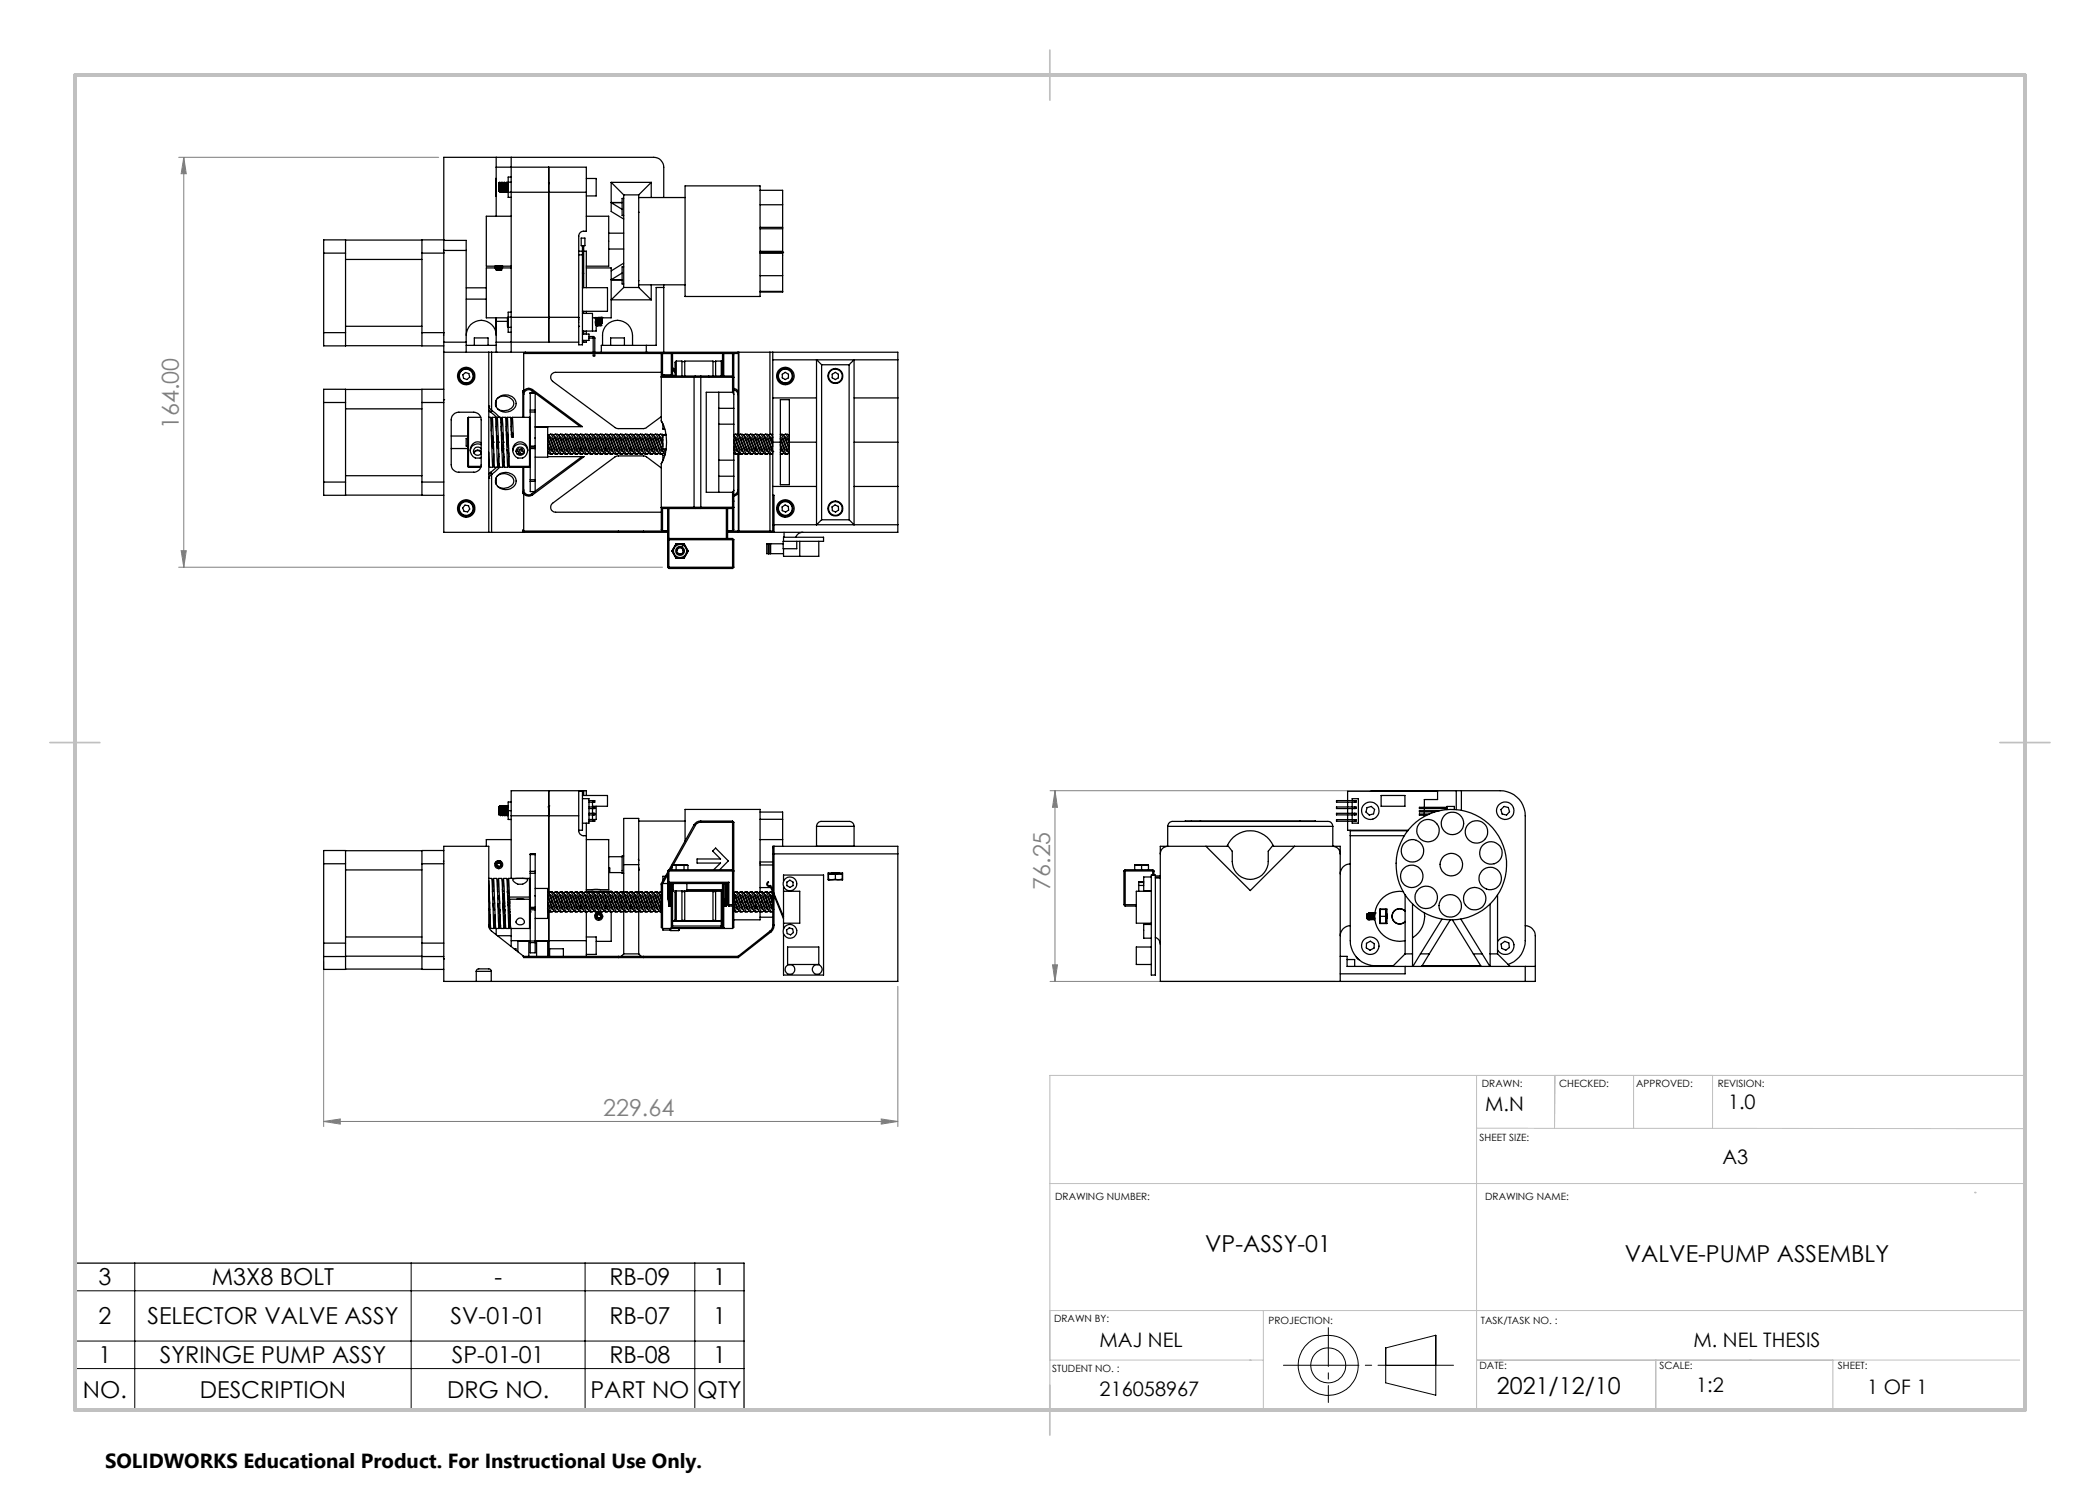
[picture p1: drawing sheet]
<svg xmlns="http://www.w3.org/2000/svg" width="420mm" height="297mm" viewBox="0 0 420 297" stroke-linecap="round" stroke-linejoin="round" font-family="sans-serif">
<defs><g id="words">
<g font-size="4.7" fill="#808080">
<text x="35.8" y="85.8" transform="rotate(-90 35.8 85.8)">164.00</text>
<text x="210" y="178" transform="rotate(-90 210 178)">76.25</text>
<text x="120.6" y="223.3">229.64</text>
</g>
<g font-size="4.7">
<text x="241.1" y="250.4">VP-ASSY-01</text>
<text x="19.7" y="257.1">3</text>
<text x="42.4" y="257.1">M3X8 BOLT</text>
<text x="98.9" y="257.1">-</text>
<text x="121.9" y="257.1">RB-09</text>
<text x="142.6" y="257.1">1</text>
<text x="325" y="252.3">VALVE-PUMP ASSEMBLY</text>
<text x="19.7" y="264.9">2</text>
<text x="29.5" y="264.9">SELECTOR VALVE ASSY</text>
<text x="90.1" y="264.9">SV-01-01</text>
<text x="121.9" y="264.9">RB-07</text>
<text x="142.6" y="264.9">1</text>
<text x="19.7" y="272.6">1</text>
<text x="32" y="272.6">SYRINGE PUMP ASSY</text>
<text x="90.4" y="272.6">SP-01-01</text>
<text x="121.9" y="272.6">RB-08</text>
<text x="142.6" y="272.6">1</text>
<text x="16.6" y="279.5">NO.</text>
<text x="40" y="279.5">DESCRIPTION</text>
<text x="89.4" y="279.5">DRG NO.</text>
<text x="118.1" y="279.5">PART NO</text>
<text x="139.5" y="279.5">QTY</text>
<text x="299.4" y="278.8">2021/12/10</text>
</g>
<text font-size="4.1" x="21" y="293.7">SOLIDWORKS Educational Product. For Instructional Use Only.</text>
<g font-size="4">
<text x="345.6" y="221.8">1.0</text>
<text x="297" y="222.2">M.N</text>
<text x="344.5" y="232.8">A3</text>
<text x="219.9" y="269.4">MAJ NEL</text>
<text x="338.7" y="269.4">M. NEL THESIS</text>
<text x="219.9" y="279.2">216058967</text>
<text x="339.2" y="278.4">1:2</text>
<text x="373.5" y="278.8">1 OF 1</text>
</g>
<g font-size="2">
<text x="296.4" y="217.4">DRAWN:</text>
<text x="311.8" y="217.4">CHECKED:</text>
<text x="327.2" y="217.4">APPROVED:</text>
<text x="343.6" y="217.4">REVISION:</text>
<text x="295.9" y="228.3">SHEET SIZE:</text>
<text x="211" y="240">DRAWING NUMBER:</text>
<text x="297" y="240">DRAWING NAME:</text>
<text x="210.8" y="264.4">DRAWN BY:</text>
<text x="253.7" y="264.9">PROJECTION:</text>
<text x="296.2" y="264.9">TASK/TASK NO. :</text>
<text x="210.4" y="274.3">STUDENT NO. :</text>
<text x="295.9" y="273.7">DATE:</text>
<text x="331.9" y="273.7">SCALE:</text>
<text x="367.6" y="273.7">SHEET:</text>
</g>
</g></defs>
<g fill="none" stroke="#000" stroke-width=".2">
<path d="M15 258.2h133.8M27 252.6v29.4M82.2 252.6v29.4M117 252.6v29.4M139 252.6v29.4M15 268.2h133.8M15 273.7h133.8M277.1 269.6l10.1-2.6v12l-10.1-2.4zM277.1 273.1h10.1"/>
<circle cx="265.6" cy="273.1" r="3.5"/>
<circle cx="265.7" cy="273.1" r="6"/>
</g>
<path d="M36.8 31.5l.5 3.2h-1.1zM36.2 110.1h1.1l-.5 3.3zM211 158.1l.5 3.4h-1zM210.5 193h1l-.5 3.3zM64.7 224.3l3.4-.5v1zM176.2 223.8l3.4 .5-3.4 .5z" fill="none" stroke="#808080" stroke-width=".2"/>
<path d="M15 252.6h133.8v29.4h-133.8z" fill="none" stroke="#000" stroke-width=".25"/>
<path d="M256.7 273.1h34" fill="none" stroke="#000" stroke-width=".2" stroke-dasharray="15.2 1.3 1.3 1.3" stroke-dashoffset=".1"/>
<path d="M265.7 265.5v15" fill="none" stroke="#000" stroke-width=".2" stroke-dasharray="15.2 1.3 1.3 1.3" stroke-dashoffset="7.5"/>
<g fill="none" stroke="#c0c0c0" stroke-width=".2">
<path d="M210 215.1h195v66.9h-195zM295.3 215.1v66.9M310.9 215.1v10.6M311 215.1l-.1 10.6M326.7 215.1v10.6M342.5 215.1v10.6M210 236.7h195M295.3 225.6l15.6 .1M310.9 225.7h31.6M342.5 225.7h62.5M210 272h42.7M210 262.1h195"/>
<path d="M252.7 262.1v19.9M295.3 272h108.6M331.2 272v10M366.6 272v10"/>
</g>
<path d="M210 10v10M10 148.5h10M400 148.5h10M210 277v10" fill="none" stroke="#c0c0c0" stroke-width=".35"/>
<path d="M14.8 248.5a.2 .2 0 0 1 .4 0 .2 .2 0 0 1-.4 0zM394.8 238.5a.17 .17 0 0 1 .3 0 .17 .17 0 0 1-.3 0zM14.8 198.5a.2 .2 0 0 1 .4 0 .2 .2 0 0 1-.4 0zM404.8 198.5a.2 .2 0 0 1 .4 0 .2 .2 0 0 1-.4 0zM14.8 148.5a.2 .2 0 0 1 .4 0 .2 .2 0 0 1-.4 0zM404.8 148.5a.2 .2 0 0 1 .4 0 .2 .2 0 0 1-.4 0zM14.8 98.5a.2 .2 0 0 1 .4 0 .2 .2 0 0 1-.4 0zM404.8 98.5a.2 .2 0 0 1 .4 0 .2 .2 0 0 1-.4 0zM14.8 48.5a.2 .2 0 0 1 .4 0 .2 .2 0 0 1-.4 0zM404.8 48.5a.2 .2 0 0 1 .4 0 .2 .2 0 0 1-.4 0zM59.8 15a.17 .17 0 0 1 .3 0 .17 .17 0 0 1-.3 0zM59.8 282a.17 .17 0 0 1 .3 0 .17 .17 0 0 1-.3 0zM109.8 15a.2 .2 0 0 1 .4 0 .2 .2 0 0 1-.4 0zM109.8 282a.2 .2 0 0 1 .4 0 .2 .2 0 0 1-.4 0zM159.8 15a.2 .2 0 0 1 .4 0 .2 .2 0 0 1-.4 0zM159.8 282a.2 .2 0 0 1 .4 0 .2 .2 0 0 1-.4 0zM209.8 15a.17 .17 0 0 1 .3 0 .17 .17 0 0 1-.3 0zM209.8 282a.17 .17 0 0 1 .3 0 .17 .17 0 0 1-.3 0zM259.8 15a.2 .2 0 0 1 .4 0 .2 .2 0 0 1-.4 0zM249.8 272a.2 .2 0 0 1 .4 0 .2 .2 0 0 1-.4 0zM309.8 15a.2 .2 0 0 1 .4 0 .2 .2 0 0 1-.4 0zM299.8 272a.17 .17 0 0 1 .3 0 .17 .17 0 0 1-.3 0zM359.8 15a.17 .17 0 0 1 .3 0 .17 .17 0 0 1-.3 0zM349.8 272a.2 .2 0 0 1 .4 0 .2 .2 0 0 1-.4 0z" fill="#c0c0c0"/>
<path d="M15 15h390v267h-390z" fill="none" stroke="#c0c0c0" stroke-width=".7"/>
<path d="M35.7 31.5h52M36.8 31.5v81.9M35.7 113.4h96.8M210 158.1h81.3M211 158.1v38.2M64.7 192.3v33M179.6 197.3v28M210 196.3h57.1M64.7 224.3h114.9" fill="none" stroke="#808080" stroke-width=".2"/>
<g fill="#808080">
<path d="M64.7 224.3l3.4-.5v1zM176.2 223.8l3.4 .5-3.4 .5z"/>
<path d="M210.5 193h1l-.5 3.3zM211 158.1l.5 3.4h-1z"/>
<path d="M36.8 31.5l.5 3.2h-1.1zM36.2 110.1h1.1l-.5 3.3z"/>
</g>
<g fill="none" stroke="#000" stroke-width=".25">
<path d="M99.1 37.5h.1M99.2 31.5v1.9M99.2 33.4h18.1v5M99.2 35.7h-.1v3.5h.1M99.2 33.4v9.8M99.7 36.7l.3 1.7M99.7 36.7l.1-.2 .2 1.9M99.7 36.7h.1M99.7 36.7v1.5h.2M100 36.7l.3 1.5M100.1 36.7l-.2-.2 .1 1.9 .2-.2M100.2 36.5l.2 1.9-.3-1.7z"/>
<path d="M100.4 36.7l-.1-.2 .1 1.9 .1-.3-.1-1.4M100.5 36.5l.2 1.9-.3-1.7zM100.5 38.2h.1M100.7 36.7l.2 1.4-.1 .3M100.7 38.4h.1M100.8 36.7l-.2-.2 .2 1.9M100.8 36.7l.3 1.7M100.8 36.7l.1-.2 .2 1.9M100.9 38.2h.1M101.1 38.4h.1M101.1 36.7l-.1-.2 .1 1.9 .1-.3-.1-1.4M101.2 36.5h.1l.1 1.9-.1-.3z"/>
<path d="M101.2 38.2h.1M101.4 36.7l.2 1.5M101.5 36.7l-.2-.2 .2 1.9 .1-.2M101.5 36.7l.1-.2v.2M101.5 36.7l.1 1.5M101.6 38.2h.1M101.6 38.4h15.7M101.6 36.4h.6M102.2 31.5v38.9M102.2 35.4h-.6v4.1h.6M109.7 38.2l.1 .2M109.7 33.4v30.1"/>
<path d="M109.8 36.7l-.1-.2v.3M117.3 35.7h1.9v3.5h-1.9M117.3 38.4v7.8a1.12 1.12 0 0 0-1.6 1v16.3M122.2 36.5h8M122.2 36.5v5.8l2.5 1.5M122.2 36.5l2.5 2.5M124.7 39.7h-.3v3.4h.3M124.7 39v18.5M124.7 39h3M127.7 39v18.5M127.7 39.5h9.3M130.2 36.5l-2.5 2.5"/>
<path d="M130.2 36.5v3M132.8 39.5v-6.1a1.99 1.99 0 0 0-2.1-1.9h-41.9v16.6M137 37.2h15v22.1h-15zM152 38.1h4.5v2.9M64.7 50.6v-2.6h4.4v2.6M64.7 50.6v15.9M64.7 50.6h4.4M69.1 50.6v15.9M69.1 51.9h15.3M69.1 48h15.3M84.4 50.6v15.9M84.4 50.6h4.4"/>
<path d="M88.8 50.1l-.1 .1M88.8 48.1h4.4v2M88.8 48.1v2M88.8 48h-4.4v2.6M88.8 50.1v18.3M88.8 50.1h4.4M93.2 59.8h4.1M93.2 57.6h4.1M93.2 50.1v18.3M99.1 53.6l.1 .3M99.1 53.4h.1M99.1 53.6h-1.8v10h4.3"/>
<path d="M99.2 53.9h1.1M99.2 53.9l.2 .1M99.2 53.2v.1M99.2 53.4v.1M99.4 54h.4M99.4 54h.1M99.4 53.8h1zM99.4 53.8h.1M99.8 54h.3M99.8 54h.1M100 53.2l-.9 .1M100.1 54h.1"/>
<path d="M100.3 53.4l-1.2 .2M100.3 53.6l-1.1 .1M100.3 53.3l-1.1 .1M100.3 53.6l-.9 .2M100.3 53.4l.1 .1M100.3 53.6l.1 .1-1 .1M100.3 53.9l-.2 .1M100.3 53.3v.1M100.3 53.6h.1M100.3 53.8v.1M100.4 53.3h-.1M100.4 53.5l-.1 .1"/>
<path d="M100.4 53.5l-1.3 .1M100.4 53.2l-1.3 .2M100.4 53.2l-1.3 .1M102.2 43.2h-4.9v10h4.9M102.2 53.6h-1.9M115.7 50.2h.8M115.7 51h.8M116.2 47.6h.8v1.5h-.8zM116.5 49.1v19.9h-.8v-5.5M116.5 57.5h5v4.8h-5M116.5 54.6h.2M116.7 50.2h.6v7.3"/>
<path d="M116.7 49.1v8.4M117.3 53.6h4.9v10h-3.7M117.3 43.2h4.4v10h-4.4M121.7 46.6h3M121.7 49.8h3M122.2 40.5h2.2M122.2 56h2.2M124.4 40.5h-2.2l2.2 1.4M124.4 54.6l-2.2 1.3h2.2M124.7 53.4h-.3v3.4h.3M124.7 57.5h3M124.7 52.6l-2.5 1.6"/>
<path d="M124.7 57.5l-2.5 2.5h8M127.7 42.4v.1M127.7 56.1v.1M127.7 57h9.3M127.7 57.5l2.5 2.5M127.8 56.1v.1M127.8 42.4v.1M130.2 57v3M132.8 57.5h-1.6v11.6h-10.9v1.3M132.8 57v13.4M152 50.3h4.5M152 45.8h4.5"/>
<path d="M152 55.1h4.5M152 50.7h4.5M152 45.5h4.5M152 41h4.5M152 58.3h4.5M152 50.5h4.5M156.5 45.8v4.5M156.5 50.7v4.4M156.5 41v4.5M156.5 55.1v3.2M156.5 50.5h.1M156.5 50.3v.2"/>
<path d="M156.5 58.3v.1h-4.5M156.5 45.5v.3M156.5 50.5v.2M64.7 66.5v2.7h4.4v-2.7M64.7 66.5h4.4M69.1 65.3h15.3M69.1 69.1h15.3M69.1 77.9h15.3M84.4 66.5v2.7h4.4M84.4 66.5h4.4M88.7 79.9h.1M88.8 67l-.1 .1"/>
<path d="M88.8 68.4v2M88.8 77.9h-4.4v2.6M88.8 70.4v36.1h9M88.8 70.4h9M88.8 68.4h4.4M92.6 75l.5-.5 .7 .2 .1 .7-.5 .5-.7-.2zM93.2 68.4v2M93.2 67.1a3 3 0 0 1 3-3 3 3 0 0 1 3 3M93.2 69.1h6M94.9 69.1v-1.5h2.7v1.5M97.8 70.4h.5M97.8 70.4v36.1"/>
<path d="M98.3 70.4h20.3M98.3 70.4v11.7M99.1 63.6v2.6h.1M99.1 64.4h.1M99.2 63.6v.7M99.2 68.4v2M99.2 68.4h16.5M99.2 64.3v4.1M99.2 64.3h2.3M99.4 79.8a2.16 2.16 0 0 1 2.2-.8 2.16 2.16 0 0 1 1.6 1.7 2.16 2.16 0 0 1-1.9 1.7 2.16 2.16 0 0 1-2.2-1.4l.1-.8zM99.4 79.7a2.04 2.04 0 0 1 3.4 1 1.64 1.64 0 0 1-2 1.5l-.8-.1-.5-.4M101.5 63.6v1.7h.1"/>
<path d="M101.5 63.9h.1M101.6 65.5h.6M102.2 62.4h-.6v4.1h.6M104.6 78.2l.1 .7M104.6 78.2v5.3M104.7 78.2h-.1M104.7 70.7h13.9M104.7 70.7v7.5M104.7 78.9v4.6M105.1 70.4l-.4 .3M105.7 77.7l-.5 .1-.5 .4M105.7 77.7h.1"/>
<path d="M105.8 77.7l.7 .2M106 78.7v3.3M106 78.7v-.1h1v.1M106 78.7h1M106 78.6h1M106.3 78.1a.99 .99 0 0 0-1-.1 .99 .99 0 0 0-.6 .9M106.3 78.1l.7 .5M106.5 77.9l10 7.4h-9.5M106.5 77.9l-.2 .2M107 78.7v3.3M107 78.6l9.1 6.7M109.9 63.7l-.2-.2v4.9"/>
<path d="M115.7 63.5v.1M115.7 63.5v.5M115.7 65.3h.1M115.7 63.5h-14.1l-.1 .2 .1 1.1M116.5 62.7h2v3.5M116.5 68.4h.2M116.5 66.8h1.3v1.3h-1.3M116.7 62.3v.4M116.7 66.2v.6M116.7 68.1v.3M117.3 62.3v.4M117.3 66.2v.6"/>
<path d="M117.3 68.1v.3h-.6M117.8 67.6h1.2M117.8 67.3h.8M118.6 67.3l.4 .3M118.6 67.3v3.9h.4v-3.6M119 70.7h28.7M119 70.4h35M119.2 63.5h-.1h1.3h-.1M119.2 64.7l-.1 .1 1.3-.1-1.3 .1 .1 .1M119.2 64.4l-.1 .2M119.2 64.2l-.1 .1M119.2 65h1.1"/>
<path d="M119.2 63.9v.1M119.2 64.9v.1M119.2 65l.1 .1M119.2 65v1.2h-2.7M119.3 65.1h.2M119.3 65.1h.1M119.5 65.1h.5M119.5 65.1h.1M119.9 63.5l-.8 .1 .1 .1M120 65.1h.2M120 65.1h.1M120.2 65.1h.1"/>
<path d="M120.3 63.8l.1-.1-1.3 .1 .1 .1M120.3 64.1l.1-.1-1.3 .1 .1 .1M120.3 64.3l.1-.1-1.3 .1 .1 .1M120.3 64.6l.1-.2-1.3 .2 .1 .1M120.3 63.8l.1 .2-1.3 .1 .1-.1M120.3 63.6l.1 .1-1.3 .1 .1-.1M120.3 64.3l.1 .1-1.3 .2M120.3 64.1l.1 .1-1.3 .1M120.3 64.6l.1 .1M120.3 64.8l-1.1 .1M120.3 64.6l-1.1 .1M120.3 64.3l-1.1 .1"/>
<path d="M120.3 64.1l-1.1 .1M120.3 63.8l-1.1 .1M120.3 63.5l-1.1 .2M120.3 64.3l-1.1 .2M120.3 63.8l-1.1 .2M120.3 63.6l-1.1 .1M120.3 63.5v.1M120.3 63.8h.1M120.3 64v.1M120.3 64.3h.1M120.3 64.6h.1M120.3 64.8v.2"/>
<path d="M120.3 65l-.1 .1M120.4 64.7l-.1 .1M120.5 69.1a4.9 4.9 0 0 1 .5-3.7 3 3 0 0 1 3.4-1.2 3 3 0 0 1 2.1 2.9v2M122.1 69.1v-1.5h2.8v1.5M129.3 69.1v1.3M132.3 74.5h-21.2a1 1 0 0 0-.9 .6 1 1 0 0 0 .3 1.2l12.8 9.4h5.8l3.2-2.4M132.3 75.3v8.9M132.3 75.5h6.5M132.5 75.2v-4.5l-.2 .2v4.4M132.5 75.2l-.2 .1M132.8 75l-.3 .2M132.8 75l-.1 .2h6.4"/>
<path d="M132.8 75h1.7M134.3 70.7l.2 .2v4.1l.3 .2-.5-.2zM134.5 73.9l.5 .5M134.5 73.5l.3 .3M134.8 73.8v.3M134.8 74.1l.2 .3M134.8 74.1h.2M134.8 73.8h.2M135 74.4h.1M135.3 72.2l-.3 .3v2.7M135.3 72.2v3M135.3 72.2h1.1v3"/>
<path d="M136.4 72.3h.5M136.9 75.2v-3h5.7v3M138.8 75.5h8M138.8 75.5v26M139.1 75.2h1.1M139.1 75.2l-.3 .3M140.2 75.2v26.5M140.2 75.2h6.3M141.7 75.2v.3M142.6 72.3h.5M143.8 78.5v6.3M144.3 72.2v3l.2-.2v-4.1l.2-.2v4.5"/>
<path d="M144.3 72.2h-1.2v3M144.3 72.2l.2 .3M144.4 75.1l.1 .1M146.5 75.2v-4.5l.3 .2v4.6M146.5 75.2v3.3M146.5 78.5h-5.2v20h5.2M146.5 75.2l.3 .3M146.5 78.5l.3 .3M146.8 78l.4 .2 .4 .7M146.8 77.7l.4 .2 .5 .5M146.8 75.5v9.3M147.6 78.9v8"/>
<path d="M147.6 70.4l.1 .3M147.7 78.4l-.1 .5M147.7 70.7v7.7M147.8 70.4v16.7M154 70.4h.6M154 70.4v16.5M154.6 70.4v1.6M154.6 70.4h25v1.6M154.6 72v32.9M154.6 72h25M154.6 79.6h8.7M156.1 79.9h1.8v17h-1.8z"/>
<path d="M156.5 74.9l.6-.4 .6 .4v.7l-.6 .3-.6-.3zM164.3 73l-1-1v32.9l1-.9M164.3 73h5.5M164.3 73v31M166.4 74.9l.7-.4 .6 .4v.7l-.6 .3-.7-.3zM169.8 73l1-1v32.9l-1-.9M169.8 73v31M170.8 79.6h8.8M179.6 72v32.9M64.7 96.4v2.7h4.4v-2.7M64.7 80.5v-2.6h4.4v2.6M64.7 80.5v15.9"/>
<path d="M64.7 96.4h4.4M64.7 80.5h4.4M69.1 80.5v15.9M69.1 99h15.3M69.1 95.1h15.3M69.1 81.8h15.3M84.4 96.4v2.7h4.4M84.4 80.5v15.9M84.4 96.4h4.4M84.4 80.5h4.4M90.2 89.7h3.4M90.2 87.2h3.4"/>
<path d="M90.5 83.1l.4-.4 .5-.2 3.4-.1a1.51 1.51 0 0 1 1.4 1.6v9a1.45 1.45 0 0 1-1.4 1.4h-3a1.51 1.51 0 0 1-1.6-1.4v-9zM93.6 93.2l.1 .2M93.6 87.7h-.4v1.5h.4M93.6 93.1l.1 .2M93.6 93.1v.1M93.7 83.5v9.8M93.7 83.5l-.1 .1v9.5M93.7 93.4h2.5M93.7 83.5h2.5M93.7 93.3h2.5M93.7 93.4h.1M96.2 88.6a1.55 1.55 0 0 0-1.9 .4 1.55 1.55 0 0 0 0 1.9l.8 .7h.9l.3-.1"/>
<path d="M96.2 88.9a1.52 1.52 0 0 0-2.1 1.2M96.2 89.7a.85 .85 0 0 0-1.2-.1 .85 .85 0 0 0 0 1.3 .85 .85 0 0 0 1.2-.2M96.2 90.4a.84 .84 0 0 0-1.4 .2M96.2 90.5a.85 .85 0 0 0-1.4 .1M97.8 90.4l.1 2.9 .7 .1M97.8 83.5h.3v.2l.5 9.7 .1-2.7M97.8 82.1l.2 .3M97.8 81.2l.5 .9M97.8 81.2h.1M97.8 95.7h.1M98 82.4h.1M98 94.5l-.2 .4"/>
<path d="M98 94.5l.3 .4M98.1 82.4l1.3 1.2-.1 2.6M98.1 94.5h-.1M98.1 94.5l.3 .3M98.3 87.2h.1M98.3 88.4l.3 1.3M98.3 94.9l-.5 .8M98.3 82.1h.1M98.3 94.9v11.6M98.3 82.1l-.3 .3M98.3 87.7h.3M98.4 83.6l-.2 2.6"/>
<path d="M98.4 83.5h.7v.2l.5 9.7 .2-2.7M98.4 87.2l.3 1.2M98.4 83.5l.5 9.9M98.4 82.1l1.5 1.4M98.4 94.8l-.1 .1M98.4 89.2h.3M98.4 82.1l-.3 .3M98.6 89.7h.1M98.7 88.4h.1M98.9 93.4h.7M99.2 95.5v1.4M99.2 80v1.4"/>
<path d="M99.2 85.3h.1M99.3 87.2h.1l.2 .3 .1 .9M99.3 93.4l-1.2 1.1M99.3 87.7h.3M99.3 88.4h.1M99.3 88.4l.3 1.3M99.4 95.3a2.23 2.23 0 0 1 3.8 .7 2.11 2.11 0 0 1-1.6 1.9 2.11 2.11 0 0 1-2.3-1 1.56 1.56 0 0 1 .1-1.6zM99.4 95.2a2.05 2.05 0 0 1 3.4 1 1.96 1.96 0 0 1-3.3 1.1M99.4 89.2h.3M99.6 89.7h.1M99.7 88.4h.1M99.7 91.3h.1"/>
<path d="M99.8 92.8l-.2 .3M100 83.5l.4 .5M100.2 84.5l.1 .2M100.2 85.3h.1M100.3 87.7h.3M100.3 88.4l.2 2 .2-.7M100.4 83.6l-.1 2.6M100.4 83.5h.7v.2l.5 9.7 .1-2.7M100.4 89.2h.4M100.4 83.5l.5 9.9M100.4 89.7h.4M100.6 87.2h-.3l.1-.7 .3 1.9"/>
<path d="M100.6 93.4h-.7l-1.5 1.4M100.7 88.4h.1M100.7 91.3h.1M100.8 90.7l-.2 2.7-.5-9.7v-.2h-.7l.5 9.9M100.8 91.4l-.1 .1M100.8 92.3l-.1 .2M100.9 93.4h.7M101.2 85.3h.1M101.3 87l.3 .5M101.3 88.3l.4 .8M101.3 87.6l.4 .6M101.4 88.5l.3 1.2"/>
<path d="M101.4 83.6l-.2 2.6M101.4 89.9l.3 .7-.1 .1M101.5 90v.1M101.5 90.1l.1 .3M101.5 86.9h-.2l.2-.4 .1 .9M101.6 87.6l.1 .8M101.7 91.3h.1M101.9 93.3h4M101.9 93.3v.1h4M101.9 93.4h4M102.2 85.3h.1M102.3 87l.3 .4"/>
<path d="M102.3 86.9h.3M102.3 86.9l.1-.4 .2 .9M102.4 83.6l-.1 2.6M102.6 90.1a1.51 1.51 0 0 1 1.5-1.3 1.51 1.51 0 0 1 1.5 1.3M103 88.8a1.57 1.57 0 0 1 2.1 0 1.57 1.57 0 0 1 .2 2.1 1.54 1.54 0 0 1-2.1 .5 1.54 1.54 0 0 1-.5-2.1zM103.4 90.3h.2M103.4 90l.4 .7 .6 .1M103.5 90.1l-.1 .2M103.5 90v.1M103.7 89.7l.5 1 .2 .1M103.8 90.6l-.4 .2M104.4 89.7l.4 .9"/>
<path d="M104.4 89.8l.1 .3M104.4 90l-.4-.2 .6 .5M104.6 98.7h.1M104.6 93.4v5.3M104.7 90.4h.1M104.7 90.6l-.3 .2M104.7 98l-.1 .7M104.7 98.7a1.33 1.33 0 0 0 1.8 .3M104.7 98a.99 .99 0 0 0 .6 .9 .99 .99 0 0 0 1-.1M104.7 93.4v4.6M104.7 98.7v7.5M105.9 83.5h-3.5l.3 3.9h-.4l-.2-3.9h-.7l.5 9.8"/>
<path d="M105.9 83.5v9.8M105.9 93.4h.1M105.9 83.5l.1 .1M106 87.6v.1M106 82.4v6.8M106 89.7v6.3M106 89.2v.2M106 96.3v2h1v-2M106 82v.4M106 89.4v.3M106 96v.3M106 93.3l-.1 .1"/>
<path d="M106 89.7h1M106 82.4h1M106 89.2h1M106 96h1M106 89.4h1M106 82h1M106 96.3h1M106 93.2l-.1 .2M106 93.1l-.1 .2M106.3 98.8l.2 .2M107 98.3l-.7 .5M107 87.6v.1"/>
<path d="M107 82.4v6.8M107 89.7v6.3M107 89.2v.2M107 85.4h2.5v6h-2.5M107 82v.4M107 89.4v.3M107 96v.3M109.5 88l1 2.1M109.5 89.2a2.84 2.84 0 0 0 .9 1.6M109.5 88.8l.4 .7a.92 .92 0 0 0 .7 .8M109.5 87.4l.6 1.4a3.2 3.2 0 0 0 1 2h.3M109.5 86.9a10.7 10.7 0 0 1 1.4 3.3l.5 .6"/>
<path d="M109.5 90.2l.3 .5 .6 .1M109.5 91.3h7.3l-10.3 7.7M109.7 90.6l-.2 .2M109.9 87.3a4.7 4.7 0 0 1 1.4 2.3M110 87.6l.8 1.9a1.07 1.07 0 0 0 .7 .8M110.1 86.9h.3a3.2 3.2 0 0 1 1 1.9 3.2 3.2 0 0 0 1 2M110.1 86.9a2.96 2.96 0 0 1 1 1.9 2.99 2.99 0 0 0 1 2h.3M110.1 86.9l-.4 .2M110.7 90.6l-.3 .2M110.9 87.3a2.49 2.49 0 0 1 1.1 1.7l.5 1.1M111 87.6l.2 .4M111.1 86.9l-.4 .2"/>
<path d="M111.1 86.9l.2 .1 .4 .7a9 9 0 0 0 1.2 3.1h.5M111.1 86.9h.3a2.96 2.96 0 0 1 1 1.9 3.2 3.2 0 0 0 1 2M111.2 88l.6 1.4a1.28 1.28 0 0 0 .8 .9M111.3 89.6l.2 .5M111.8 90.6l-.4 .2M111.9 87.3a4.8 4.8 0 0 1 1.4 2.3l.2 .5M112 87.6l1 2.1 .6 .6M112.1 86.9h.3a2.96 2.96 0 0 1 1 1.9 2.99 2.99 0 0 0 1 2M112.1 86.9a2.96 2.96 0 0 1 1 1.9 3.2 3.2 0 0 0 1 2h.3M112.1 86.9l-.3 .2M112.7 90.6l-.3 .2M112.9 87.3h.1a7.1 7.1 0 0 1 1.5 2.8"/>
<path d="M113 87.5l.1 .3a7.1 7.1 0 0 0 1.4 2.5M113.1 86.9l-.4 .2M113.1 86.9a2.96 2.96 0 0 1 1 1.9 2.99 2.99 0 0 0 1 2h.3M113.1 86.9h.3a3.2 3.2 0 0 1 1 1.9 3.2 3.2 0 0 0 1 2M113.7 90.6l-.3 .2M113.9 87.3a4 4 0 0 1 1.4 2.3l.2 .5M114 87.6l.9 2a.7 .7 0 0 0 .7 .7M114.1 86.9h.3a2.96 2.96 0 0 1 1 1.9 3.2 3.2 0 0 0 1 2M114.1 86.9a3.2 3.2 0 0 1 1 1.9 3.2 3.2 0 0 0 1 2h.3M114.1 86.9l-.4 .2M114.8 90.6l-.4 .2M114.9 87.3a3.2 3.2 0 0 1 1.2 1.9l.4 .9"/>
<path d="M115 87.6l.9 2a.82 .82 0 0 0 .7 .7M115.1 86.9l-.3 .2M115.1 86.9l.2 .1 .5 1.1a6.6 6.6 0 0 0 1.1 2.7h.5M115.1 86.9h.3a2.96 2.96 0 0 1 1 1.9 3.5 3.5 0 0 0 1 2M115.7 90.6l-.3 .2M115.9 87.3a2.7 2.7 0 0 1 1.2 1.9l.2 .4M116 87.6l.2 .4M116.1 86.9h.3a2.75 2.75 0 0 1 1 1.9 3.2 3.2 0 0 0 1 2M116.1 86.9a2.96 2.96 0 0 1 1 1.9 2.99 2.99 0 0 0 1 2h.3M116.1 86.9l-.4 .2M116.2 89.6l-.2 .5M116.2 88l.7 1.5a.92 .92 0 0 0 .7 .8"/>
<path d="M116.4 91.3l-9.4 6.9M116.7 90.6l-.3 .2M116.9 87.3l.6 .5 1 2.3M117 87.6l.2 .4a4.7 4.7 0 0 0 1.4 2.3M117.1 86.9l-.4 .2M117.1 86.9a3.2 3.2 0 0 1 1 1.9 3.2 3.2 0 0 0 1 2h.3M117.1 86.9h.3a2.96 2.96 0 0 1 1 1.9 3.2 3.2 0 0 0 1 2M117.3 89.6l.2 .5M117.8 90.6l-.4 .2M117.9 87.3a4.7 4.7 0 0 1 1.4 2.3M118 87.5l.8 1.9a1.17 1.17 0 0 0 .8 .9M118.1 86.9h.3a2.96 2.96 0 0 1 1 1.9 3.5 3.5 0 0 0 1 2"/>
<path d="M118.1 86.9a2.96 2.96 0 0 1 1 1.9 3.2 3.2 0 0 0 1 2h.3M118.1 86.9l-.3 .2M118.7 90.6l-.3 .2M118.9 87.3l.5 .4 1.1 2.4M119 87.5l.8 1.9a1.28 1.28 0 0 0 .8 .9M119.1 86.9l-.4 .2M119.1 86.9l.2 .1 .4 .7a9 9 0 0 0 1.2 3.1h.5M119.1 86.9h.3a2.75 2.75 0 0 1 1 1.9 3.2 3.2 0 0 0 1 2M119.3 89.6l.2 .5M119.7 90.6l-.3 .2M119.9 87.3a2.14 2.14 0 0 1 1.1 1.6l.5 1.2M120 87.6l.2 .4"/>
<path d="M120.1 86.9h.3a2.96 2.96 0 0 1 1 1.9 3.2 3.2 0 0 0 1 2M120.1 86.9a3.2 3.2 0 0 1 1 1.9 3.2 3.2 0 0 0 1 2h.3M120.1 86.9l-.4 .2M120.2 88l.6 1.3a1.45 1.45 0 0 0 .8 1M120.8 90.6l-.4 .2M120.9 87.3a4.1 4.1 0 0 1 1.4 2.3M121 87.6l.2 .4M121.1 86.9l-.3 .2M121.1 86.9a2.96 2.96 0 0 1 1 1.9 3.2 3.2 0 0 0 .9 2h.4M121.1 86.9h.3a2.96 2.96 0 0 1 1 1.9 3.5 3.5 0 0 0 1 2M121.2 88a4.7 4.7 0 0 0 1.4 2.3M121.2 89.6l-.2 .5"/>
<path d="M121.7 90.6l-.3 .2M121.9 87.3h.1a3.5 3.5 0 0 1 1.1 1.9l.4 .9M122 87.6l.9 2 .4 .6 .3 .1M122.1 86.9h.3a2.75 2.75 0 0 1 1 1.9 3.2 3.2 0 0 0 1 2M122.1 86.9a2.96 2.96 0 0 1 .9 1.9 3.5 3.5 0 0 0 1.1 2h.3M122.1 86.9l-.4 .2M122.3 89.6l.2 .5M122.7 90.6l-.3 .2M122.9 87.3a2.78 2.78 0 0 1 1.2 1.9l.4 .9M123 87.5l.9 2.1a.81 .81 0 0 0 .7 .7M123 86.9l-.3 .2M123 86.9l.6 .5 .8 2.5a1.01 1.01 0 0 0 .7 .9h.3"/>
<path d="M123 86.9h.4a2.96 2.96 0 0 1 1 1.9 3.2 3.2 0 0 0 1 2M123.8 90.6l-.4 .2M123.9 87.3a3.9 3.9 0 0 1 1.4 2.3l.2 .5M124 87.6l.2 .4a4.6 4.6 0 0 0 1.4 2.3M124.1 86.9h.3a2.96 2.96 0 0 1 1 1.9 3.5 3.5 0 0 0 1 2M124.1 86.9a2.96 2.96 0 0 1 1 1.9 3.2 3.2 0 0 0 .9 2h.4M124.1 86.9l-.3 .2M124.7 90.6l-.3 .2M124.9 87.3a2.56 2.56 0 0 1 1.1 1.8l.5 1M125 87.6l.8 1.9a1.02 1.02 0 0 0 .8 .8M125.1 86.9l-.4 .2M125.1 86.9a2.96 2.96 0 0 1 .9 1.9 3.5 3.5 0 0 0 1.1 2h.3"/>
<path d="M125.1 86.9h.3a2.75 2.75 0 0 1 1 1.9 3.2 3.2 0 0 0 1 2M125.7 90.6l-.3 .2M125.9 87.3a2.09 2.09 0 0 1 1.1 1.7l.5 1.1M126 87.6l.2 .4a5.5 5.5 0 0 0 1.4 2.3M126 86.9h.4a2.96 2.96 0 0 1 1 1.9 2.99 2.99 0 0 0 1 2M126 86.9a2.75 2.75 0 0 1 1.1 1.9 3.2 3.2 0 0 0 1 2h.3M126 86.9l-.3 .2M126.2 89.6l-.2 .5M126.8 90.6l-.4 .2M126.9 87.3a4.4 4.4 0 0 1 1.4 2.3l.2 .5M127 87.6l.2 .4a5.1 5.1 0 0 0 1.4 2.3M127.1 86.9l-.3 .2"/>
<path d="M127.1 86.9l.2 .1 .5 1.1a6.6 6.6 0 0 0 1.1 2.7h.5M127.1 86.9h.3a3.2 3.2 0 0 1 1 1.9 3.2 3.2 0 0 0 1 2M127.7 90.6l-.3 .2M127.9 87.3a4 4 0 0 1 1.4 2.3l.2 .5M128 87.5l.1 .3a5.8 5.8 0 0 0 1.5 2.5M128.1 86.9h.3a2.96 2.96 0 0 1 1 1.9 3.2 3.2 0 0 0 1 2M128.1 86.9a2.96 2.96 0 0 1 .9 1.9 3.5 3.5 0 0 0 1.1 2h.3M128.1 86.9l-.4 .2M128.7 90.6l-.3 .2M128.9 87.3h.1a7 7 0 0 1 1.5 2.8M129 87.5l.2 .5M129 86.9l-.3 .2"/>
<path d="M129 86.9a2.75 2.75 0 0 1 1.1 1.9 3.2 3.2 0 0 0 1 2h.3M129 86.9h.4a2.96 2.96 0 0 1 1 1.9 2.99 2.99 0 0 0 1 2M129.2 88l.7 1.7a.71 .71 0 0 0 .7 .6M129.8 90.6l-.4 .2M129.9 87.3l.6 .6 .8 1.7M130 87.6l.2 .4a4.4 4.4 0 0 0 1.4 2.3M130.1 86.9h.3a3.2 3.2 0 0 1 1 1.9 3.2 3.2 0 0 0 1 2M130.1 86.9a2.96 2.96 0 0 1 1 1.9 3.2 3.2 0 0 0 .9 2h.4M130.1 86.9l-.3 .2M130.7 90.6l-.3 .2M130.9 87.3a2.88 2.88 0 0 1 1.2 1.9l.4 .9M131 87.6l.2 .4"/>
<path d="M131.1 86.9l-.4 .2M131.1 86.9l.2 .1 .4 .7a9 9 0 0 0 1.2 3.1h.2M131.1 86.9h.3a2.96 2.96 0 0 1 1 1.9l.2 .4M131.2 88l.7 1.6a.79 .79 0 0 0 .7 .7M131.3 89.6l.2 .5M131.8 90.6l-.4 .2M131.9 87.3l.7 .7M132 87.6l.6 1.2M132 86.9h.4l.3 .2M132 86.9l.3 .1 .3 .4M132 86.9l-.2 .2M132.3 93.6l-3.3-2.4h-5.6l-.4 .2-12.5 9.2a1 1 0 0 0-.3 1.2 1 1 0 0 0 .9 .6h21.2"/>
<path d="M132.3 84.2h.1M132.3 84.2a9.2 9.2 0 0 1 0 8.5M132.3 92.7v8.9M132.3 84.2l.3 .8M132.3 92.7h.1M132.6 84.9v.9h.4M132.6 91.9l-.3 .8M132.8 90.6l-.4 .2M132.8 89.8l.3 .7M133 91.1h-.4v1M133 89.8l.2 .3M133.1 86.9l-.3 .2"/>
<path d="M133.1 86.9h.1M133.2 87.1h-.6v2.7h.6M143.8 84.8v7.2M143.8 81.7h3M143.8 92v6.5M143.8 95.2h3M143.8 84.8h3M143.8 92h3M146.5 98.5v3.2M146.8 88.4l.7 1.7M146.8 90.6l.3 .2h.3M146.8 87.1l.6 1.7a3.2 3.2 0 0 0 1 2"/>
<path d="M146.8 87.9l.3 .9a3.2 3.2 0 0 0 1 2h.3M146.8 89.8l.4 .9 .2 .1M146.8 89.3l.1 .3a.81 .81 0 0 0 .7 .7M146.8 84.8v7.2M146.8 92v9.5M146.8 98.1l-.3 .4M146.9 87.3a3.1 3.1 0 0 1 1.2 1.8l.4 1M147 87.6l.2 .4a4.5 4.5 0 0 0 1.4 2.3M147.1 86.9l-.3 .2M147.1 86.9l.2 .1 .5 1.1a6.6 6.6 0 0 0 1.1 2.7h.5M147.1 86.9h.3a2.96 2.96 0 0 1 1 1.9 3.5 3.5 0 0 0 1 2M147.6 98l.1 .5"/>
<path d="M147.6 98a.98 .98 0 0 1-.8 1M147.6 90.8v7.2M147.7 98.5l-.3 .5-.6 .2M147.7 98.5v7.8M147.7 90.6l-.3 .2M147.8 90.6v15.6M147.9 87.3a2.53 2.53 0 0 1 1.1 1.8l.5 1M148 87.5l.8 2a1.02 1.02 0 0 0 .8 .8M148.1 86.9h.3a2.75 2.75 0 0 1 1 1.9 3.2 3.2 0 0 0 1 2M148.1 86.9a2.96 2.96 0 0 1 .9 1.9 3.5 3.5 0 0 0 1.1 2h.3M148.1 86.9l-.4 .2M148.7 90.6l-.3 .2"/>
<path d="M148.9 87.3a5.2 5.2 0 0 1 1.5 2.5l.1 .3M149 87.5l.2 .5a5.5 5.5 0 0 0 1.4 2.3M149 86.9l-.3 .2M149 86.9a2.75 2.75 0 0 1 1.1 1.9 3.2 3.2 0 0 0 1 2h.3M149 86.9h.4a2.96 2.96 0 0 1 1 1.9 3.2 3.2 0 0 0 1 2M149.8 90.6l-.4 .2M149.9 87.3a4.1 4.1 0 0 1 1.4 2.3l.2 .5M150 87.6l.1 .2a5.7 5.7 0 0 0 1.5 2.5M150.1 86.9a2.96 2.96 0 0 1 1 1.9 3.2 3.2 0 0 0 .9 2h.4M150.1 86.9h.3a2.96 2.96 0 0 1 1 1.9 3.5 3.5 0 0 0 1 2M150.1 86.9l-.3 .2M150.7 90.6l-.3 .2"/>
<path d="M150.9 87.3a5 5 0 0 1 1.5 2.6l.1 .2M151 87.6l.2 .4M151.1 86.9l-.4 .2M151.1 86.9l.2 .1 .4 .7a9 9 0 0 0 1.2 3.1h.5M151.1 86.9h.3a2.75 2.75 0 0 1 1 1.9 3.2 3.2 0 0 0 1 2M151.2 89.6l-.2 .5M151.2 88l1 2 .4 .3M151.7 90.6l-.3 .2M151.9 87.3h.1a7 7 0 0 1 1.5 2.8M152 87.6l.9 2.1a.71 .71 0 0 0 .7 .6M152 86.9h.4a2.96 2.96 0 0 1 1 1.9 2.99 2.99 0 0 0 1 2M152 86.9a2.75 2.75 0 0 1 1.1 1.9 3.2 3.2 0 0 0 1 2h.3"/>
<path d="M152 86.9l-.3 .2M152.8 90.6l-.4 .2M152.9 87.3l.6 .6 .8 1.7M153 87.5l.2 .5a4.3 4.3 0 0 0 1.4 2.3M153.1 86.9l-.3 .2M153.1 86.9a2.96 2.96 0 0 1 1 1.9l.5 1.5M153.1 86.9h.3a3.2 3.2 0 0 1 1 1.9l.2 .4M153.7 90.6l-.3 .2M153.9 87.3l.4 .3 .3 .4M154 87.6l.6 1.2M154 90.8v15.4M154.1 86.9l.2 .1 .3 .5"/>
<path d="M154.1 86.9l-.4 .2M154.1 86.9h.5M154.3 89.6l.2 .5M154.6 90.3h.1M154.6 87.6l-.3 .4M154.6 99.1h.2v7.4M154.6 90.8h-.2M154.6 88.4h1.5M154.6 97.3h8.7M156.1 89.1l.4 1M156.1 87.4l.4 .4 1 2.3M156.1 90.5l.3 .3"/>
<path d="M156.1 89.9l.5 .4M156.1 88.9l.3 1a1.01 1.01 0 0 0 .7 .9h.3M156.1 90.8h.3M156.2 88l-.1-.3 .3 1.1a2.99 2.99 0 0 0 1 2M156.2 88l.6 1.5a1.07 1.07 0 0 0 .8 .8M156.7 90.6l-.3 .2M156.9 87.3a2.12 2.12 0 0 1 1 1.4M157 87.6l.9 1.9M157.1 86.9l-.4 .2M157.1 86.9l.2 .1 .6 1.2M157.1 86.9l.6 .1 .2 .3M157.8 90.6l-.4 .2"/>
<path d="M157.9 90.1l-.5-1.3a3.2 3.2 0 0 0-1-1.9h-.3a2.96 2.96 0 0 1 1 1.9l.8 1.9M157.9 87l-.1 .1M157.9 88.4h5.4M170.8 88.4h8.8M170.8 97.3h8.8M93 101l.7 .1 .2 .7-.4 .6-.7-.1-.3-.7zM97.8 106.5h.5M98.3 106.5h35.2M104.6 106v.5M104.6 106l.1 .2M104.6 106l.1 .5M104.7 106.2h28.8"/>
<path d="M123.7 106.2v.3M128.7 106.2v.3M132.3 101.6v4.3l.2 .3v-4.5M132.3 101.5h6.5M132.3 101.6l.2 .1M132.5 101.7h6.6M133.5 101.7v11.7M133.5 113.4h13.3M133.5 113.4l.3 .3M133.8 101.7v12M133.8 113.7h12.7M135.2 108.8h1.6l.9 1.4-.9 1.4h-1.6l-.8-1.4z"/>
<path d="M135.4 110a.62 .62 0 0 0 .3 .7M135.4 110a.63 .63 0 0 1 1.1-.2 .63 .63 0 0 1-.4 1M135.5 109.9l-.1 .2M135.6 110.6l.1 .1M135.7 110.7l.3 .1M136.4 109.6l-.3-.1a.61 .61 0 0 0-.7 .5M136.4 109.6a.67 .67 0 0 1 .3 .9 .67 .67 0 0 1-1 .2M136.5 109.4l-.1 .2M136.6 110.1h.1M136.8 108.8l.8 1.4-.4 .8-.4 .6h-1.6M136.8 108.8h-1.6l-.8 1.4 .8 1.4M136.8 108.8l-.1 .3"/>
<path d="M138.8 101.5h8M138.8 101.5l.3 .2M139.1 101.7h1.1M140.2 101.7h6.3M145.3 101.7v6M145.5 101.7v6M145.5 106.2h2.1M145.5 106.5h8.7M146.5 107.7v6M146.5 107.7h-12.7l-.3 .2h13.3M146.5 107.7l.3 .2M146.5 100.2h.3"/>
<path d="M146.8 101.5v4.4l-.3 .3v-4.5M146.8 107.9v5.5M146.8 113.4l-.3 .3M146.8 101.5l-.3 .2M147.6 106.2v.3M147.6 106.2l.1 .1M147.8 106.2h6.2M147.8 106.2l-.1 .1M153.7 108.8h-.3v1.9h.3M153.7 108.8v1.9M153.7 108.8h.1M153.7 110.7h.1"/>
<path d="M153.7 110.7h.3M153.7 108.8h.3M154 106.2h.6M154 108.8h2.6M154 110.7h2.7M154 108.8v1.9M154 106.2l.2 .3M154.1 108.8v1.9M154.2 106.5h.6M154.6 104.9v1.3M154.6 104.9h25M154.6 106.2l.2 .3"/>
<path d="M156.4 101.4l.6-.4 .7 .3v.7l-.6 .4-.6-.3zM156.7 108.3v-.8h8v.8h-8.1v1.4h2.7v-1.4M156.8 106.5v1M159.9 108.3v3M160.6 106.5a1.37 1.37 0 0 0-1.4 1M163.8 108.3v3h-7.1v-1.6M164.3 104h5.5M166.4 101.4l.6-.4 .7 .3v.7l-.6 .4-.6-.3zM179.6 104.9v1.6h-24.8M109.7 158.1v20.5l.4-.2a3.2 3.2 0 0 1 1 2M115.7 158.1h-13.5v5.1M115.7 158.3v7.9a1.1 1.1 0 0 0 1.6 .9"/>
<path d="M115.7 158.1v.2M115.7 158.1h1M115.7 158.3h.8v7.7h-.8M116.5 159.1h5v2.2h-3M116.5 159.7h1.3v4.9h-1.3M116.7 158.1h.6v1M116.7 158.1v1M276.2 159.1h4.8v2.2h-4.8zM291.3 158.1h1M291.3 158.1l-17.2 .2M291.3 158.1v3.8M292.3 158.1h7.7a5 5 0 0 1 5 5.1v24.9a4.9 4.9 0 0 1-3.4 4.8"/>
<path d="M292.3 158.1v4M64.7 172.8v-2.7h4.4v2.7M64.7 172.8h4.4M64.7 172.8v15.8M69.1 172.8v15.8M69.1 174h15.3M69.1 170.1h15.3M84.4 172.8h4.4M84.4 172.8v15.8M88.8 172.2l-.1 .1M88.8 170.1h-4.4v2.7M97.8 175.7h.6v.2l.4 9.8 .2-2.7"/>
<path d="M97.8 179.6l.1 1.1M97.8 176.1l.3 9.2 .1 .4h.6M97.8 179.7h.1M98.5 178.3h.1M98.5 178.4l.2-2.7 .5 10M98.5 177.9h.1M98.7 175.7h.6l.1 .2 .4 9.8 .2-2.8M98.8 179.7h-.2l.1-.2 .2 1.2M99.4 172.7v.4M99.4 173.1h.1M99.4 173.1l.3 .3M99.4 172.7h.1"/>
<path d="M99.4 172.3l.1 .1M99.5 177.9h.1M99.5 178.3h.1M99.5 178.4l.2-2.7 .5 10M99.6 179.7h.2M99.6 179.7l.1-.2 .1 .3v-.6l.1 1.5M99.7 175.7h.6l.1 .8 .4 9.2 .2-2.7M99.7 162.3h.1M99.7 173.4h.1M99.8 172.5l.3 .2M99.8 172.5l-.4 .2M99.8 172.5h.1"/>
<path d="M99.8 161.4l.1-.3 .2 2-.1-.2M99.8 161.4l.2 1.5M99.8 161.4h-.1v1.5h.3M100.1 161.4l-.1-.3 .2 2 .1-.2M100.1 161.4l.2 1.5M100.1 161.4h.1M100.1 172.7v.5M100.1 172.7h.1M100.1 173.2l-.4 .2M100.1 173.2h.1M100.2 172.2l-.1 .1a.68 .68 0 0 0-1 .4h.1M100.2 161.4l.2 1.5"/>
<path d="M100.3 162.9h.1M100.3 161.2l.2 1.9-.1-.2M100.3 161.1l-.1 .3M100.3 161.2l.2 1.9 .1-.2M100.3 161.1l.1 .3M100.4 161.4l.2 1.5M100.4 161.4h.1M100.5 177.9h.1M100.5 178.3h.1M100.5 178.4l.2-2.7 .5 10M100.5 179.5l.2-.8 .2 2M100.5 161.4l.2 1.5"/>
<path d="M100.5 179.7h.3M100.6 162.9h.1M100.6 161.2l.2 1.9-.1-.2M100.6 161.1l-.1 .3M100.7 161.2l.2 1.9 .1-.2M100.7 161.1l.1 .3M100.7 175.7h.7v.2l.4 9.8 .2-2.8M100.8 179.1v1.3M100.8 161.4l.2 1.5M100.8 161.4h.1M100.9 161.4l.1 1.5M101 162.9h.1"/>
<path d="M101 161.1l-.1 .3M101 161.2l.2 1.9M101 161.1l.1 .3M101 162.9l.2 .2M101.1 161.4l.2 1.5M101.1 161.4l.2 .1 .1 1.4M101.3 162.9l-.1 .2M101.3 161.1l-.1 .3M101.3 162.9h.1M101.4 161.2l.1 1.9-.1-.2M101.4 161.1l.1 .3M101.4 161.2l.1 1.6"/>
<path d="M101.4 178.4l.4 .3M101.5 178.3h.1M101.5 178.4l.2-2.7 .2 3.7M101.5 161.4h.1M101.5 161.4v1.5h.1M101.5 162.8h.1M101.5 177.9h.1M101.5 162.8l.1 .1M101.5 162.9v.2l.1-.1M101.5 178.9l.4 .9M101.5 179.5l.4 .8M101.6 161.2v.2"/>
<path d="M101.6 161.3v.1M101.6 162.1h.6M101.7 175.7h4.2M101.9 179.4l.1 1.4M101.9 179.4h4M102.2 167.9h-4.9v1.4M102.2 160.4h-.6v3.5h.6M102.2 163.2v12.5M102.2 163.2h13.5M102.7 175.8l1.9-.1 1 .2a1.65 1.65 0 0 1-1.5 1 1.65 1.65 0 0 1-1.5-.8zM103.3 179.8h1.5M103.7 179.8h.1"/>
<path d="M103.9 179.8h.1M104.2 179.8h.1M104.3 179.8h.1M105.9 179.8h-4l.3 5.9M105.9 179.8v5.9M105.9 175.7v3.7M105.9 175.7l.1 .2M105.9 179.8l.1 .1M105.9 179.4l.1 .1M106 179.1v.1M106 174.7v6.8M106 170.9v3.4"/>
<path d="M106 170.9v-.1h1v.1M106 174.7h1M106 174.3v.4M106 170.9h1M106 174.3h1M106 170.8h1M107 179.1v.1M107 174.7v6.8M107 170.9v3.4M107 177.7h2.5v6h-2.5M107 174.3v.4M109.5 179.5l1 2.2"/>
<path d="M109.5 178.9l.6 1.5M109.5 178.4a3.7 3.7 0 0 1 .9 2M109.7 161.4l.2 1.5M109.7 162.9l-.1 .2M109.7 161.2l-.1 .2M109.7 161.2h.1M109.9 178.9a4.7 4.7 0 0 1 1.4 2.3M110 179.1l.8 1.9a1.07 1.07 0 0 0 .7 .9M110.1 178.4h.3a3.5 3.5 0 0 1 1 2M110.7 178.6l.4-.2a3.5 3.5 0 0 1 1 2M110.9 178.9a2.49 2.49 0 0 1 1.1 1.6l.5 1.2M111 179.1l.2 .5"/>
<path d="M111.1 178.4h.3a3.2 3.2 0 0 1 1 2M111.2 179.6l.6 1.3a1.28 1.28 0 0 0 .8 1M111.7 178.6l.4-.2a3.2 3.2 0 0 1 1 2M111.9 178.9a4.3 4.3 0 0 1 1.4 2.3l.2 .5M112 179.1l.8 1.8a1.45 1.45 0 0 0 .8 1M112.1 178.4h.3a3.2 3.2 0 0 1 1 2M112.7 178.6l.4-.2a3.2 3.2 0 0 1 1 2M112.9 178.9h.1a7.1 7.1 0 0 1 1.5 2.8M113 179.1l.1 .2a7.1 7.1 0 0 0 1.4 2.6M113.1 178.4h.3a3.5 3.5 0 0 1 1 2M113.7 178.6l.4-.2a3.5 3.5 0 0 1 1 2M113.9 178.9a4 4 0 0 1 1.4 2.3l.2 .5"/>
<path d="M114 179.1l.9 2.1a.7 .7 0 0 0 .7 .7M114.1 178.4h.3a3.2 3.2 0 0 1 1 2M114.8 178.6l.3-.2a3.2 3.2 0 0 1 1 2M114.9 178.9a3.2 3.2 0 0 1 1.2 1.9l.4 .9M115 179.1l.9 2a.82 .82 0 0 0 .7 .8M115.1 178.4h.3a3.2 3.2 0 0 1 1 2M115.7 178.6l.4-.2a3.2 3.2 0 0 1 1 2M115.9 178.9a2.73 2.73 0 0 1 1.2 1.8l.2 .4M116 179.1l.9 2a.92 .92 0 0 0 .7 .8M116.1 178.4h.3a2.99 2.99 0 0 1 1 2M116.7 178.6l.4-.2a3.5 3.5 0 0 1 1 2M116.9 178.9a2.49 2.49 0 0 1 1.1 1.8l.5 1"/>
<path d="M117 179.1l.2 .5a4.7 4.7 0 0 0 1.4 2.3M117.1 178.4h.3a3.2 3.2 0 0 1 1 2M117.3 178.3h4.9v.1M117.3 167.9h4.4v10h-4.4M117.3 164.6v13.8M117.8 178.6l.3-.2a3.2 3.2 0 0 1 1 2M117.8 160.1h1.2v.3h-1.2M117.8 161.4h1.2v.3h-1.2M117.8 162.7h1.2v.3h-1.2M117.8 163.9h1.2v.3h-1.2M117.9 178.9a4.7 4.7 0 0 1 1.4 2.3M118 179.1l1 2.3 .6 .5"/>
<path d="M118.1 178.4h.3a3.2 3.2 0 0 1 1 2M118.5 160.4v1M118.5 161.7v1M118.5 163v.9M118.6 160.1v.3M118.6 161.4v.3M118.6 162.7v.3M118.6 163.9v.3M118.7 178.6l.4-.2a3.2 3.2 0 0 1 1 2M118.9 178.9a4.4 4.4 0 0 1 1.4 2.3l.2 .5M119 179.1l.8 1.8a1.28 1.28 0 0 0 .8 1M119.1 178.4h.3a2.99 2.99 0 0 1 1 2"/>
<path d="M119.2 161.3v2.6h-1.4M119.7 178.6l.4-.2a3.5 3.5 0 0 1 1 2M119.9 178.9a2.14 2.14 0 0 1 1.1 1.6l.3 .7M120 179.1l.2 .5M120.1 178.4h.3a3.2 3.2 0 0 1 1 2M120.2 179.6l.6 1.3a1.45 1.45 0 0 0 .8 1M120.8 178.6l.3-.2a3.2 3.2 0 0 1 1 2M120.9 178.9l.7 .6 .7 1.7M121 179.1l.2 .5M121.1 178.4h.3a3.2 3.2 0 0 1 1 2M121.2 179.6l.9 2 .5 .3M121.7 178.6l.4-.2a3.2 3.2 0 0 1 .9 2"/>
<path d="M121.7 173.6h.3v.9h2.4M121.7 171.3h2.7M121.9 178.9h.1a3.5 3.5 0 0 1 1.1 1.9l.4 .9M122 179.1l.9 2.1 .4 .5 .3 .2M122.1 178.4h.3a2.99 2.99 0 0 1 1 2M122.7 178.6l.3-.2a2.99 2.99 0 0 1 1.1 2M122.9 178.9a2.78 2.78 0 0 1 1.2 1.9l.4 .9M123 179.1l.9 2a.81 .81 0 0 0 .7 .8M123 178.4h.4a3.2 3.2 0 0 1 1 2M123.8 178.6l.3-.2a3.2 3.2 0 0 1 1 2M123.9 178.9l.6 .5 1 2.3M124 179.1l.2 .5a4.6 4.6 0 0 0 1.4 2.3"/>
<path d="M124.1 178.4h.3a3.2 3.2 0 0 1 1 2M124.7 172.9v5.7l.4-.2a3.2 3.2 0 0 1 .9 2M124.7 171.2h-.3v3.5h.3M124.7 172.9v-9.2h3v9.2M124.7 172.9h3M124.9 178.9a2.56 2.56 0 0 1 1.1 1.7l.5 1.1M125 179.1l.8 1.9a1.02 1.02 0 0 0 .8 .9M125.1 178.4h.3a2.99 2.99 0 0 1 1 2M125.7 178.6l.3-.2a2.99 2.99 0 0 1 1.1 2M125.9 178.9a4.5 4.5 0 0 1 1.4 2.3l.2 .5M126 179.1l.2 .5M126 178.4h.4a3.2 3.2 0 0 1 1 2"/>
<path d="M126.2 179.6l.8 1.8 .6 .5M126.8 178.6l.3-.2a3.2 3.2 0 0 1 1 2M126.9 178.9a4.4 4.4 0 0 1 1.4 2.3l.2 .5M127 179.1l.2 .5a5.1 5.1 0 0 0 1.4 2.3M127.1 178.4h.3a3.5 3.5 0 0 1 1 2M127.7 171.9l.1 .2M127.7 172.9v5.7l.4-.2a3.2 3.2 0 0 1 .9 2M127.7 173.5v.4M127.7 164.2h9.3M127.9 178.9l.7 .7 .9 2M128 179.1l.1 .2a6.9 6.9 0 0 0 1.4 2.6h.1M128.1 178.4h.3a3.2 3.2 0 0 1 1 2"/>
<path d="M128.7 178.6l.3-.2a2.99 2.99 0 0 1 1.1 2M128.9 178.9h.1a7.2 7.2 0 0 1 1.5 2.7M129 179.1l.2 .5M129 178.4h.4a3.2 3.2 0 0 1 1 2M129.2 179.6l.7 1.6a.71 .71 0 0 0 .7 .7M129.8 178.6l.3-.2a3.2 3.2 0 0 1 1 2M129.9 178.9l.6 .6 .8 1.7M130 179.1l.2 .5a4.4 4.4 0 0 0 1.4 2.3M130.1 178.4h.3a3.5 3.5 0 0 1 1 2M130.7 178.6l.4-.2a3.2 3.2 0 0 1 .9 2M130.9 178.9a2.88 2.88 0 0 1 1.2 1.8l.2 .5M131 179.1l.2 .5"/>
<path d="M131.1 178.4h.3a2.47 2.47 0 0 1 .9 1.5M131.2 179.6l1.1 2.1M131.9 178.9l.4 .2M132 179.1l.3 .6M132 178.4h.3M132.3 178.5l-.3-.1-.3 .2M132.3 176.9v8.6l.2 .2M132.5 176.7v9M132.5 176.7h1M132.5 176.7l-.2 .2M133.1 175.3h-.5v.9M133.5 174.2v5.5l.3 1.5"/>
<path d="M133.5 176.9h.8M133.5 175l-1 1.7M133.5 174.5l-1.2 2.2v.2M133.8 174v7.2M133.8 174h12.7l.3 .2h-13.3M133.8 174l-.3 .2M134 176.7v4.5M134.3 179.7l-.3 1.5M134.3 179.7v5.8M134.3 176.9v2.8M134.4 176.8l.1 .1v8.3M134.4 173.1h3.2"/>
<path d="M134.4 173.1h.8M134.4 173.4l-.3 .6M134.4 173.1v.9M134.5 177.9h.1M134.5 176.7l-.2 .2M134.5 178.1h.1M134.6 176.7v1.5h2.8M135.2 173.1h1.6M135.2 173.1v.9M136.4 178.2v5.9M136.4 178.3h.5M136.8 173.1h.8"/>
<path d="M136.8 173.1v.9M136.9 178.2v5.9M137 168.2v-6.3h15v16.5M137.4 178.2h5.2v5.9M137.4 176.7v1.5M137.4 177.9h7.1M137.4 178.1h7.1M137.6 173.1v.9M138.8 165l.3 .1M138.8 165l-5 9M139.1 165.1l-4.5 7.9M140.2 164.5a1.29 1.29 0 0 0-1.1 .6"/>
<path d="M140.2 164.2a1.44 1.44 0 0 0-1.4 .8M140.2 164.2h6.3M140.2 164.5h6.6M140.2 164.2v.3M142.6 178.3h.5M142.7 174l1.4-1.4h-4.7v-.8h4.7l-1.6-1.6 .6-.6 2.6 2.6-1.8 1.8M144.3 178.2h-1.2v5.9M144.3 178.2v5.9M144.3 178.2l.2 .3M144.7 179.7v5.8M144.7 179.7l.3 1.5M144.7 179.7v-3l-.2 .2v8.2"/>
<path d="M145 176.7v4.5M145.3 176.7v4.5M145.5 179.7l-.2 1.5M145.5 176.7v4.2M145.8 176.5h-12.3l.3 .2h11.7M145.8 176.5l-.3 .2M145.8 176.5v4.7M146.5 164.2v17M146.5 164.2l.3 .3M146.8 180l.7 1.7M146.8 179.5l.3 .9M146.8 178.6l.3-.2a3.2 3.2 0 0 1 1 2"/>
<path d="M146.8 178.7l.6 1.7M146.8 164.5v16.4M146.9 178.9a3.1 3.1 0 0 1 1.2 1.8l.4 1M147 179.1l.2 .5a4.5 4.5 0 0 0 1.4 2.3M147.1 178.4h.3a3.2 3.2 0 0 1 1 2M147.7 178.6l.4-.2a3.2 3.2 0 0 1 .9 2M147.9 178.9a2.56 2.56 0 0 1 1.1 1.7l.5 1.1M148 179.1l.8 1.9a1.02 1.02 0 0 0 .8 .9M148.1 178.4h.3a2.99 2.99 0 0 1 1 2M148.7 178.6l.3-.2a2.99 2.99 0 0 1 1.1 2M148.9 178.9a2.19 2.19 0 0 1 1.1 1.7l.5 1.1M149 179.1l.2 .5"/>
<path d="M149 178.4h.4a3.2 3.2 0 0 1 1 2M149.2 179.6l.8 1.8 .6 .5M149.8 178.6l.3-.2a3.2 3.2 0 0 1 1 2M149.9 178.9a4.1 4.1 0 0 1 1.4 2.3l.2 .5M150 179.1l.1 .2a5.7 5.7 0 0 0 1.5 2.6M150.1 178.4h.3a3.2 3.2 0 0 1 1 2M150.7 178.6l.4-.2a3.2 3.2 0 0 1 .9 2M150.9 178.9a5 5 0 0 1 1.5 2.5l.1 .3M151 179.1l.2 .5M151.1 178.4h.3a2.99 2.99 0 0 1 1 2M151.2 179.6l1 2 .4 .3M151.7 178.6l.3-.2a2.99 2.99 0 0 1 1.1 2"/>
<path d="M151.9 178.9h.1a7 7 0 0 1 1.5 2.8M152 179.1l.9 2.1a.71 .71 0 0 0 .7 .7M152 162.4h4.5v1.5M152 177.5h2.1M152 173h2.6M152 172.4h2.6M152 167.9h4.5M152 163.9h4.5M152 178.4h.4a3.2 3.2 0 0 1 1 2M152.8 178.6l.3-.2a3.2 3.2 0 0 1 1 2M152.9 178.9l.6 .6 .8 1.7M153 179.1l.2 .5a4.3 4.3 0 0 0 1.4 2.3"/>
<path d="M153.1 178.4h.3a3.5 3.5 0 0 1 1 2M153.7 178.6l.4-.2 .5 .6M153.9 178.9l.4 .2 .3 .5M154 179.1l.6 1.3M154.1 178.4h.4M154.3 177.5h.3M154.6 179.1l-.3 .5M154.6 169.5l.2-.2v9.4M154.6 169.5v1.3M154.6 169.5v-.2h25v1.5M154.6 170.8h25M154.6 170.8v7.3"/>
<path d="M154.6 178.5v6.5M154.8 179.1v5.9M156.5 167.9v1.4M156.5 163.9v4M156.7 178.3h3.2v6.3h-3.2M156.7 176.2v-1.2h8v20h-8v-8.2M156.7 177.3v8.5M157.4 176.4l.6-.4 .6 .4v.7l-.6 .4-.6-.4zM163.3 165.3a1.02 1.02 0 0 1 1-1h5.5a.96 .96 0 0 1 1 1M163.3 165.3v4M163.3 165.3h7.5M165.6 174.6h2.9v1.4h-2.9z"/>
<path d="M165.7 175.9h1.4M165.7 175.9l.1 .1M165.7 175.9l.2 .1M165.9 174.8h-.2h1.4M165.9 174.8h2.6M165.9 174.8h-.2v1.1M166.4 174.6l-.1 .1M166.4 174.6h.1M166.7 174.6h-.3M167.1 175.9h1.4M167.1 174.8h1.4M167.1 174.8v1.1"/>
<path d="M167.8 174.6l-1.5 .1M167.8 174.6l-.1 .1M168.5 174.8l-.1 1.2M170.8 165.3v4M179.6 170.8v25.5h-90.8v-27h9v15.7a1.47 1.47 0 0 0 .5 1.2l6.3 4.9M224.8 174.2h6M224.8 174.2v6.7M225 174h5.5M225 174v7.2M225 174l-.2 .2M226.9 173.1h1.4M226.9 173v1"/>
<path d="M227.8 176.5v.6M227.8 177.1h.9M227.8 177.1v1.2M227.8 176.5h.9M228.3 173.1h1.4M228.3 173.1v.9M228.7 176.4h-.9v.1M229.4 173h.3M229.4 173h-2.5M229.4 173l.3 .1M229.7 173v.1M229.7 173.1v.9"/>
<path d="M229.8 178.1v.2M230.3 175.4h-1.6v2.7h1.6M230.3 178.3h-3v6.3h3M230.3 175h.8v20h-.8zM230.5 174v1M230.5 174l.3 .2M230.8 174.2v.8M231.1 175.6h1M231.1 175.5h1M231.1 175.2h1M233.5 165.3a1.02 1.02 0 0 1 1.1-1h30.9a.96 .96 0 0 1 1.1 1M233.5 165.3v4a1.51 1.51 0 0 0-1.4 1.5"/>
<path d="M233.5 165.3h33.1M237.1 164.2h26M237.1 164.2v.1M237.1 164.2l-.1 .1M238.3 164.2v.1M240.1 164.2l.1 .1M241.2 169.3l8.8 8.8 8.9-8.8M245.5 169l1 1.2a5.6 5.6 0 0 0 .8 4.4 3.6 3.6 0 0 0 4 1 3.6 3.6 0 0 0 2.3-3.3v-2.1l1-1.2M260.1 164.2l-.1 .1M263.1 164.2v.1M266.6 165.3v4a1.51 1.51 0 0 1 1.4 1.5M269.5 160.1v-1.8h18v1.6h-2.6v1.6"/>
<path d="M269.5 164.2v1.8h12.1M269.5 160.4v1M269.5 161.7v1M269.5 163v.9M270.1 172.8a1.99 1.99 0 0 0-2.1 2M270.1 167.1v21a5 5 0 0 0 5 5h3.6M270.1 166.2v.9M270.1 167.1h10.7M270.1 166v.2M270.1 166.2h11.5M270.4 160.1v-.4h1.3v4.9h-1.3v-.4M270.4 160.4v1"/>
<path d="M270.4 161.7v1M270.4 163v.9M270.9 160.1h.3v.3h-.3M270.9 161.4h.3v.3h-.3M270.9 163.9h.3v.3h-.3M270.9 162.7h.3v.3h-.3M270.9 160.1h-3.6v.3h3.6M270.9 161.4h-3.6v.3h3.6M270.9 163.9h-3.6v.3h3.6M270.9 162.7h-3.6v.3h3.6M270.9 160.1v.3M270.9 161.4v.3"/>
<path d="M270.9 162.7v.3M270.9 163.9v.3M273.4 161.5l.8-.2 .7 .6-.2 .9-.8 .2-.7-.6zM280.6 178.3a5 5 0 0 0-5.7 5.2 5 5 0 0 0 6.1 4.6M281 179v11.8M284.9 161.7v.4M284.9 162.4v.4M284.9 163.1v.2M285.9 162.8h-2v.3h1.4M287.9 162.1h-4v.3h3M289.4 161.5h-5.5v.2h5.5M290.9 161.9v-.6h-1.5v.6"/>
<path d="M299.5 179v11.8M300.8 161.3l.9 .2 .2 .8-.6 .7-.9-.2-.2-.9zM64.7 191.3v2.6h4.4v-2.6M64.7 188.6v2.7M64.7 191.3h4.4M64.7 188.6h4.4M69.1 188.6v2.7M69.1 187.4h15.3M69.1 191.2h15.3M69.1 193.8h15.3M84.4 191.3v2.6h4.4M84.4 188.6v2.7"/>
<path d="M84.4 191.3h4.4M84.4 188.6h4.4M88.7 191.8h.1M95.2 194.3l.1-.3 .3-.2h2.3l.3 .2v.3M95.2 194.3v2M95.2 194.3h3M97.8 185v.2M97.8 181.8v.1M97.8 182h.2M98 182.9l-.1 2.7M98.2 194.3v2M98.6 180.7l.2 1.2"/>
<path d="M98.8 182h.2M99.2 185.7h.6M99.2 185.7v1.2M99.5 187.1h2.7M99.6 180.7l.2 2 .2-.7h-.2M99.9 185.1h.2M100.2 185.7h.6M100.6 180.7h.1M100.6 180.7l.2 2 .2-.7M100.8 180.4l-.1 1.6M100.8 181.6l.2 .4M100.8 180.4h.1"/>
<path d="M100.9 180.7v.4M100.9 181.1l.1 .3M100.9 181.1v.1M100.9 185.1h.2M101.2 185.7h.6M101.6 180.4l.4 .8M101.6 180.9l.4 1M101.7 182.1v.1M101.9 182.3l-.1 .4-.1-.7 .4 .3M101.9 185.1h.2M102.2 185.7h3.7M102.2 185.7v1.4"/>
<path d="M102.2 188.1h3.8M102.2 187.1v2.2M102.8 189.8h.4v.2M103.4 183.9a.76 .76 0 0 1 1.1-.2 .76 .76 0 0 1 .2 1.1 .97 .97 0 0 1-1.5-.4zM103.6 190.4v-2.1h2.2v3M104.6 191.1l.1 .4h42.9M106 182.4h.1M106 182v6.2M106 181.5v.2M106 188.5v2.1h1v-2.1M106 185.6l-.1 .1M106 182h1"/>
<path d="M106 181.5h1M106 188.2h1M106 181.7h1M106 181.7v.3M106 188.2v.3M106 188.5h1M107 182v6.2M107 181.5v.2M107 181.7v.3M107 188.2v.3M107 188.1h10.3M107.3 191.3v-3h2.2v3"/>
<path d="M109.5 181.6l.1 .2a.69 .69 0 0 0 .8 .6M109.5 180.7a2.84 2.84 0 0 0 .9 1.7l.3-.3M109.5 180.3l.4 .7a.92 .92 0 0 0 .7 .9M109.7 188.2l-.1 .1M109.7 182.1l-.2 .2M109.7 188.1v3.2M109.7 182.1v6M109.9 191.3v-1.5h2.8v1.5M110.1 180.4a3.2 3.2 0 0 0 1 2h.3M110.1 180.4h.3M110.4 180.4a2.99 2.99 0 0 0 1 2l.4-.3M111.1 180.4a2.99 2.99 0 0 0 1 2h.3"/>
<path d="M111.1 180.4h.3M111.3 181.1l.2 .6M111.4 180.4a3.2 3.2 0 0 0 1 2l.3-.3M112.1 180.4a3.2 3.2 0 0 0 1 2h.3M112.1 180.4h.3M112.4 180.4a3.2 3.2 0 0 0 1 2l.3-.3M113.1 180.4l.5 1.4a.7 .7 0 0 0 .8 .6M113.1 180.4h.3M113.4 180.4a2.99 2.99 0 0 0 1 2l.4-.3M114.1 180.4a2.99 2.99 0 0 0 1 2h.3M114.1 180.4h.3M114.4 180.4a3.2 3.2 0 0 0 1 2l.3-.3"/>
<path d="M115.1 180.4a3.2 3.2 0 0 0 1 2h.3M115.1 180.4h.3M115.4 180.4a3.2 3.2 0 0 0 1 2l.3-.3M116.1 180.4a3.2 3.2 0 0 0 1 2h.3M116.1 180.4h.3M116.2 181.2l-.2 .5M116.4 180.4a3.5 3.5 0 0 0 1 2l.4-.3M117.1 180.4l.2 .7a1.28 1.28 0 0 0 1.1 1.3M117.1 180.4h.3M117.3 181.2l.2 .5M117.3 187.4h1.9v3.5h-1.9M117.3 188.1v3.2"/>
<path d="M117.3 182.4v5.7M117.4 180.4a3.2 3.2 0 0 0 1 2l.3-.3M118.1 180.4a3.2 3.2 0 0 0 1 2h.3M118.1 180.4h.3M118.4 180.4a3.2 3.2 0 0 0 1 2l.3-.3M119.1 180.4a3.2 3.2 0 0 0 1 2h.3M119.1 180.4h.3M119.3 181.2l.2 .5M119.3 183.3h.1M119.3 183.3l.2 .4M119.4 180.4a3.5 3.5 0 0 0 1 2l.4-.3M119.5 182.9l-.2 .4"/>
<path d="M119.5 183.7h.1M119.5 183.7h.4M119.5 182.9h.4M119.5 182.9h.1M119.5 183.7h.5M119.5 182.9h.5M119.7 183.8v.1M120 183.7h.1M120 182.9l.2 .4M120 182.9h.1M120 182.7h-.7M120.1 180.4a2.99 2.99 0 0 0 1 2h.3"/>
<path d="M120.1 180.4h.3M120.2 182.6l-.1 .1a.6 .6 0 0 0-.7-.1 .6 .6 0 0 0-.3 .7l.1 .2M120.2 183.3l-.2 .4M120.2 183.3h.1M120.4 180.4a3.2 3.2 0 0 0 1 2l.3-.3M121.1 180.4l.2 .7a1.22 1.22 0 0 0 1.1 1.3M121.1 180.4h.3M121.2 181.2l-.2 .5M121.3 181.1l.2 .6M121.4 180.4a3.2 3.2 0 0 0 1 2l.3-.3M122.1 180.4a3.2 3.2 0 0 0 .9 2h.4M122.1 180.4h.3"/>
<path d="M122.2 182.4v5.9h-3M122.3 181.2l.2 .5M122.4 180.4a3.5 3.5 0 0 0 1 2l.4-.3M123 180.4a3.5 3.5 0 0 0 1.1 2h.3M123 180.4h.4M123.4 180.4a3.2 3.2 0 0 0 1 2l.3-.3v8.7M123.7 191.3v.2M124.1 180.4a3.2 3.2 0 0 0 1 2h.3M124.1 180.4h.3M124.4 180.4a3.2 3.2 0 0 0 1 2l.3-.3M124.7 190.8l-.5 .5M124.7 190.8h3"/>
<path d="M125.1 180.4l.5 1.4a.7 .7 0 0 0 .8 .6M125.1 180.4h.3M125.4 180.4a3.5 3.5 0 0 0 1 2l.4-.3M126 180.4a3.5 3.5 0 0 0 1.1 2h.3M126 180.4h.4M126.2 181.2l-.2 .5M126.4 180.4a3.2 3.2 0 0 0 1 2l.3-.3v8.7M127.1 180.4a3.2 3.2 0 0 0 1 2h.3M127.1 180.4h.3M127.4 180.4a2.99 2.99 0 0 0 1 2l.3-.3M127.7 190.8l.5 .5M128.1 180.4a3.2 3.2 0 0 0 .9 2h.4"/>
<path d="M128.1 180.4h.3M128.4 180.4a3.2 3.2 0 0 0 1 2l.4-.3M128.7 191.3v.2M129 180.4l.3 .7a1.22 1.22 0 0 0 1.1 1.3M129 180.4h.4M129.4 180.4a3.2 3.2 0 0 0 1 2l.3-.3M130.1 180.4a3.2 3.2 0 0 0 1 2h.3M130.1 180.4h.3M130.4 180.4a2.99 2.99 0 0 0 1 2l.4-.3M131.1 180.4a3.2 3.2 0 0 0 .9 2h.3M131.1 180.4h.3M131.3 181.1l.2 .5"/>
<path d="M131.4 180.4l.9 1.9M132 180.4h.3M132 180.4l.3 .6M132.5 185.7h14M132.6 185.7v.3h1.5M133.8 181.2h.2M134.1 185.7v.3M134.1 186l.1 .1M134.2 185.7v.4M134.2 186.1h1.5M134.3 185.5h10.4M134.5 185.2l-.2 .3"/>
<path d="M134.5 184.3h9.8M134.5 185.2h9.8M134.5 184.1h9.6M135.2 184.1l-.2-.2v-5.4l.3-.3v5.9M135.7 185.7v.4M135.8 185.7l-.1 .4M136.4 184.1h.5M142.6 184.1h.5M144.1 184.1l.2 .2M144.3 185.2l.4 .3M144.3 184.3v.9M144.5 184l-.4 .1"/>
<path d="M144.5 185.1l.2 .4M144.5 185.1l-.2 .1M145 181.2h.3M145.5 180.9l.3 .3M145.5 180.9h1.3M145.8 181.2h.7M146.5 181.2v4.5M146.8 182.1l.3 .3h.3M146.8 181.4l.4 .8 .2 .2 .3-.3M146.8 180.8l.1 .3a.81 .81 0 0 0 .7 .8M146.8 180.9v4.6l-.3 .2M146.8 180.9l-.3 .3"/>
<path d="M147.1 180.4a3.2 3.2 0 0 0 1 2h.3M147.1 180.4h.3M147.4 180.4a3.2 3.2 0 0 0 1 2l.3-.3M147.6 191.3v.2M148.1 180.4a3.2 3.2 0 0 0 .9 2h.4M148.1 180.4h.3M148.4 180.4a3.5 3.5 0 0 0 1 2l.4-.3M149 180.4l.3 .7a1.28 1.28 0 0 0 1.1 1.3M149 180.4h.4M149.4 180.4a3.2 3.2 0 0 0 1 2l.3-.3M150.1 180.4a3.2 3.2 0 0 0 1 2h.3M150.1 180.4h.3"/>
<path d="M150.4 180.4a3.2 3.2 0 0 0 1 2l.3-.3M151.1 180.4a3.2 3.2 0 0 0 .9 2h.4M151.1 180.4h.3M151.2 181.2l-.2 .5M151.4 180.4a3.5 3.5 0 0 0 1 2l.4-.3M152 182.4v1.6h-5.2M152 183.4h2.6M152 180.4a3.5 3.5 0 0 0 1.1 2h.3M152 180.4h.4M152.4 180.4a3.2 3.2 0 0 0 1 2l.3-.3M153.1 180.4l.2 .7a1.21 1.21 0 0 0 1.1 1.3M153.1 180.4h.3"/>
<path d="M153.4 180.4a2.99 2.99 0 0 0 1 2l.2-.1M154 186.2l.2 .2M154 186.2l-6.3 5.1h-43l-.1-.2M154.1 180.4l.5 1.4M154.1 180.4h.3M154.2 186.4l-6.6 5.1M154.3 181.2l.2 .5M154.4 180.4l.2 .4M154.6 181.9h.1M154.6 185a1.47 1.47 0 0 1-.6 1.2M154.6 185h.2M154.8 185a1.82 1.82 0 0 1-.6 1.4"/>
<path d="M156.7 183.3l-2.6-6.2a.37 .37 0 0 1-.5-.1 .37 .37 0 0 1 .1-.5v-.1a.5 .5 0 0 0-.3 .6 .5 .5 0 0 0 .7 .3l2.6 6.5M157.3 186l.6-.4 .6 .2 .2 .7-.6 .5-.7-.3zM157.5 189.4h6.3v3.5h-6.3zM224.8 180.9h2.5M224.8 180.9l.2 .3M225 181.2h2.3M230.3 184.9h-1.6v2.7h1.6M230.3 189.4h-3v3.5h3M231.1 187.5l.6 .4 .4 1M268 196.3v-27h-13.3a5 5 0 0 0-4.6-3.1 5 5 0 0 0-4.7 3.1h-13.3v27h72.9M268 191.3h1.4v2h35.6M269.4 191.9h1.5v1.4"/>
<path d="M270.1 185.1a2.05 2.05 0 0 0-2.1 2M271.3 191.4l.5 .5M273.3 188.7l.8-.5 .7 .5v.9l-.8 .4-.7-.4zM273.4 183.7l.1 .1M273.4 183.7h.1M273.4 183.3v.4M273.4 183.3h.1M273.4 182.9v.4M273.4 182.9h.1M273.5 182.7v1.1M273.5 182.7l-.1 .2M273.5 182.7h.1"/>
<path d="M273.5 183.8h.3M273.5 183.8l.1 .1M273.6 183.9h.1M273.7 182.6l.2 1.3-.3-1.2M273.7 182.6l-.1 .1M273.7 183.8l-.1 .1M273.8 182.7v-.1l.1 1.3M273.8 182.7l.2 1.1M273.8 182.7h.1M273.9 182.7l.1 1.1M274 182.6l.1 1.3-.1-.1M274 182.6l-.1 .1"/>
<path d="M274 182.6l.3 1.2M274 182.6l.1 1.3M274.1 182.7h.1M274.1 182.7l.1-.1 .2 1.3-.1-.1M274.1 182.7l.2 1.1M274.4 182.7l-.2-.1 .2 1.3M274.4 182.7l.1 1.1M274.4 182.7h.1M274.4 182.7l.1-.1 .1 1.3-.1-.1M274.6 182.7l-.1-.1 .1 1.3M274.6 182.7l.2 1.1M274.6 182.7h.1"/>
<path d="M274.7 182.6l.1 1.3v-.1M274.7 182.6l-.1 .1M274.8 182.7v-.1l.1 1.3M274.8 182.7l.2 1.1M274.8 182.7h.1M274.9 182.7l.1 .3M275 182.6l-.1 .1M275 182.6h.1M276 181.8h1.4v2.9h-1.4zM276 181.9h.1M276 184.6h1.1M276 181.9v1.4"/>
<path d="M276 183.3v1.3M276 181.9v.2M276 181.9h1.1M276 183.3h1.1M277.1 184.6h.1M277.1 183.3v1.3M277.2 182.1l-.1-.2v1.4M277.2 181.9v.2M277.2 182.1v2.5M277.2 182.7h.1M277.2 183.8h.1M277.2 183.8l-.1 .1"/>
<path d="M277.3 182.7v1.1M277.3 182.7l.1 .1-.1 1M281 182.2a1.51 1.51 0 0 0-2.1 0 1.51 1.51 0 0 0 0 2.1 1.51 1.51 0 0 0 2.1 0M281 182.2a1.55 1.55 0 0 0-2.2 0 1.55 1.55 0 0 0 0 2.2 1.55 1.55 0 0 0 2.2 0M281 190.8h1.5M281 193.3v1.5h-13M281 190.8l-2.5 2.5M282.5 180.8v12.5M282.5 193.1h.1M284.1 190.8h1.8M284.1 190.8l-1.5 2.5M284.4 193.1h11.7"/>
<path d="M284.9 182.6a4.9 4.9 0 0 1-2.4 4.9M285.9 190.8l-1.6 2.5M288.4 183.8l-4.3 7M290.1 184l-4.2 6.8M290.5 184l4.2 6.8M292.2 183.8l4.2 7M294.7 190.8h1.7M294.7 190.8l1.5 2.5M296.4 190.8l1.6 2.5M297.9 193.1h.1M298 190.8h1.5M298 180.8v12.5"/>
<path d="M299.5 188.3a1.76 1.76 0 0 1 2.7-.5 1.76 1.76 0 0 1 0 2.7 1.76 1.76 0 0 1-2.7-.5M299.5 190.8l2.5 2.5M300.2 188.8l.8-.5 .8 .3 .1 .9-.7 .5-.8-.3zM305 185.1a2.05 2.05 0 0 1 2.1 2v9.2h-2.1M305 193.3h2.1M305 193.3v3"/>
<circle cx="93.2" cy="75.2" r="1.38"/>
<circle cx="93.2" cy="75.2" r="1.49"/>
<circle cx="93.3" cy="75.2" r="1.75"/>
<circle cx="157.1" cy="75.2" r="1.49"/>
<circle cx="157.1" cy="75.2" r="1.39"/>
<circle cx="157.1" cy="75.2" r="1.75"/>
<circle cx="167.1" cy="75.2" r="1.39"/>
<circle cx="167.1" cy="75.2" r="1.51"/>
<circle cx="104" cy="90.2" r=".84"/>
<circle cx="93.2" cy="101.7" r="1.38"/>
<circle cx="93.2" cy="101.7" r="1.49"/>
<circle cx="93.3" cy="101.7" r="1.76"/>
<circle cx="136" cy="110.2" r="1.31"/>
<circle cx="136" cy="110.2" r=".87"/>
<circle cx="157.1" cy="101.7" r="1.49"/>
<circle cx="157.1" cy="101.7" r="1.37"/>
<circle cx="157.1" cy="101.7" r="1.76"/>
<circle cx="167.1" cy="101.7" r="1.37"/>
<circle cx="167.1" cy="101.7" r="1.51"/>
<circle cx="99.7" cy="172.9" r=".8"/>
<circle cx="99.8" cy="172.9" r=".54"/>
<circle cx="158" cy="176.8" r="1.38"/>
<circle cx="274.1" cy="162.1" r="1.76"/>
<circle cx="282.3" cy="175.3" r="2.24"/>
<circle cx="282.5" cy="170.2" r="2.24"/>
<circle cx="285.2" cy="179.5" r="2.25"/>
<circle cx="285.6" cy="166.1" r="2.24"/>
<circle cx="290.3" cy="172.9" r="2.25"/>
<circle cx="290.3" cy="172.9" r="11"/>
<circle cx="290.5" cy="164.7" r="2.25"/>
<circle cx="294.9" cy="179.7" r="2.24"/>
<circle cx="295.3" cy="166.4" r="2.25"/>
<circle cx="298" cy="175.7" r="2.24"/>
<circle cx="298.2" cy="170.6" r="2.26"/>
<circle cx="301" cy="162.1" r="1.74"/>
<circle cx="119.7" cy="183.3" r=".53"/>
<circle cx="119.7" cy="183.3" r=".8"/>
<circle cx="158" cy="193.9" r=".97"/>
<circle cx="158" cy="186.3" r="1.37"/>
<circle cx="163.4" cy="193.9" r=".96"/>
<circle cx="274.1" cy="189.1" r="1.74"/>
<circle cx="290" cy="181.2" r="2.25"/>
</g>
<use href="#words"/>
</svg>
